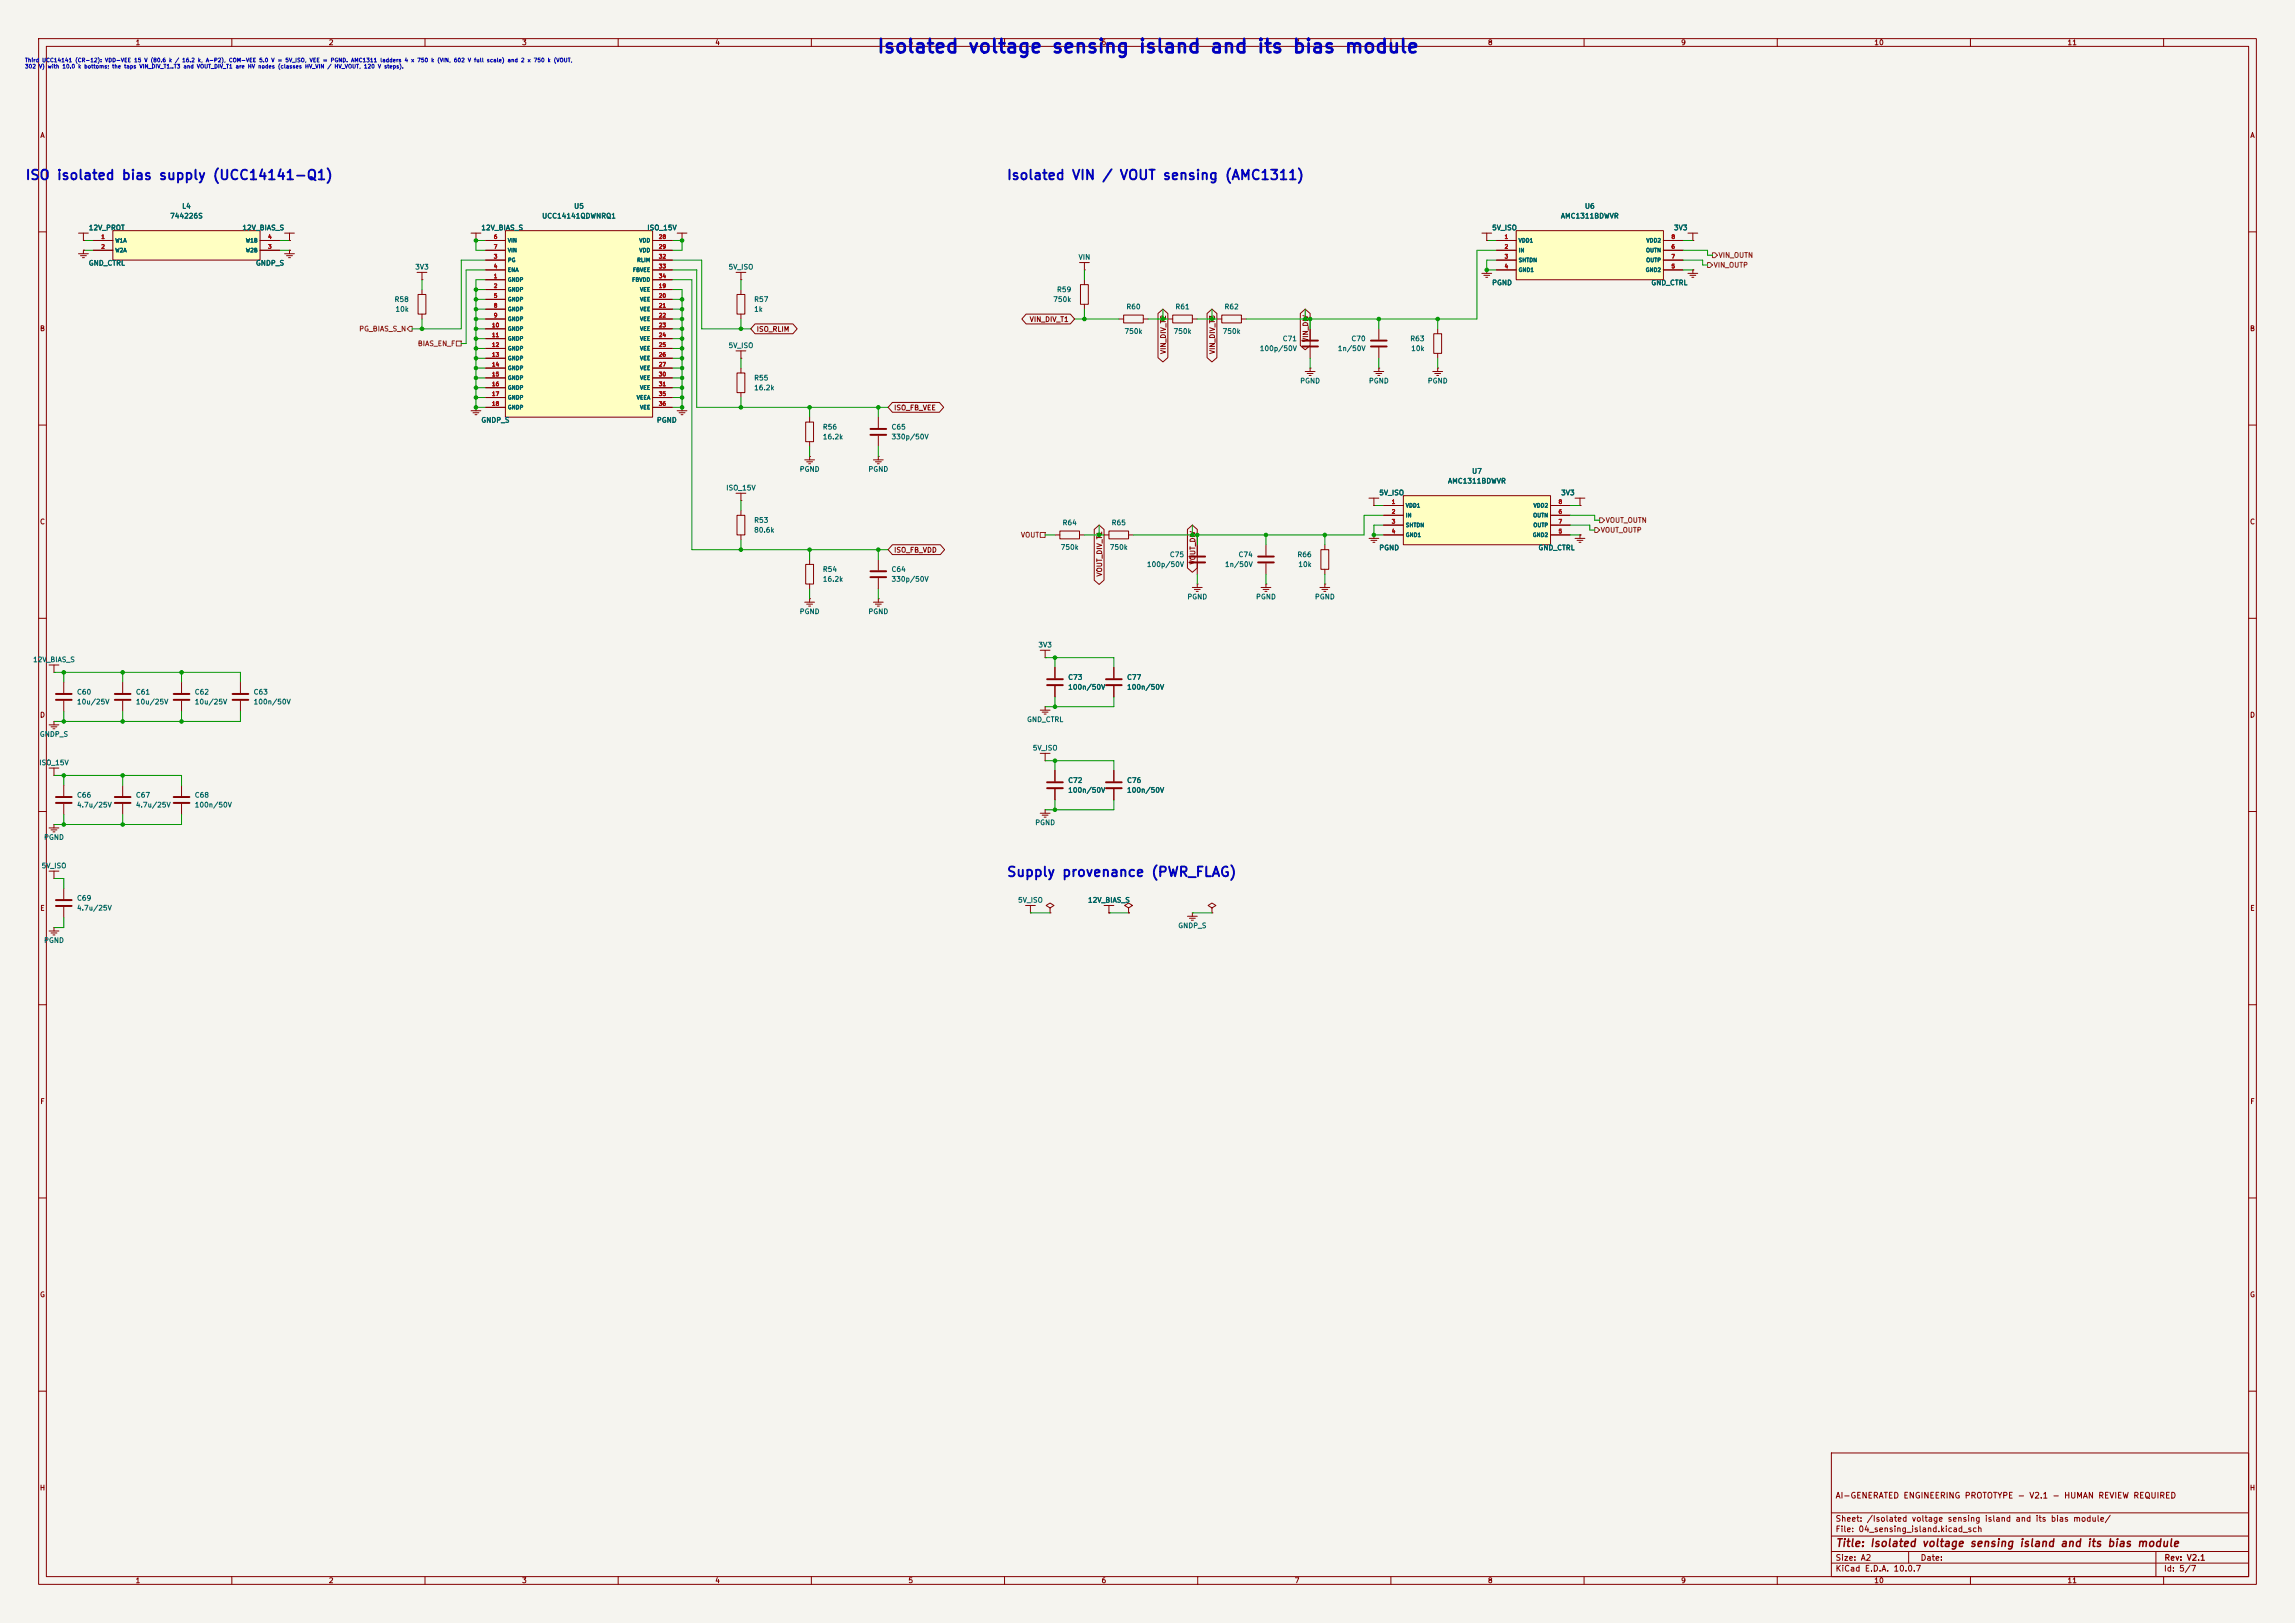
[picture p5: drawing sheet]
<svg xmlns="http://www.w3.org/2000/svg" width="594mm" height="420mm" viewBox="0 0 594 420" stroke-linecap="round" stroke-linejoin="round" font-family="sans-serif">
<defs><g id="words">
<text font-size="3.5" fill="#0000c2" x="226.8" y="14.6">Isolated voltage sensing island and its bias module</text>
<g font-size="2.5" fill="#0000c2">
<text x="6.4" y="47.2">ISO isolated bias supply (UCC14141-Q1)</text>
<text x="260.4" y="47.2">Isolated VIN / VOUT sensing (AMC1311)</text>
<text x="260.4" y="227.5">Supply provenance (PWR_FLAG)</text>
</g>
<text font-size="2" fill="#840000" x="475" y="400.8">Title: Isolated voltage sensing island and its bias module</text>
<g font-size="1.5" fill="#840000">
<text x="475" y="388.1">AI-GENERATED ENGINEERING PROTOTYPE - V2.1 - HUMAN REVIEW REQUIRED</text>
<text x="475" y="394.1">Sheet: /Isolated voltage sensing island and its bias module/</text>
<text x="475" y="396.8">File: 04_sensing_island.kicad_sch</text>
<text x="475" y="407">KiCad E.D.A. 10.0.7</text>
<text x="475" y="404.2">Size: A2</text>
<text x="497" y="404.2">Date:</text>
<text x="560" y="407">Id: 5/7</text>
<text x="560.1" y="404.2">Rev: V2.1</text>
</g>
<g font-size="1.3" fill="#840000">
<text x="35" y="12">1</text>
<text x="85" y="12">2</text>
<text x="135" y="12">3</text>
<text x="185" y="12">4</text>
<text x="235" y="12">5</text>
<text x="285" y="12">6</text>
<text x="335" y="12">7</text>
<text x="385" y="12">8</text>
<text x="435" y="12">9</text>
<text x="485" y="12">10</text>
<text x="535" y="12">11</text>
<text x="10.3" y="36">A</text>
<text x="582.3" y="36">A</text>
<text x="266.4" y="83.6">VIN_DIV_T1</text>
<text x="10.2" y="86">B</text>
<text x="195.7" y="86.1">ISO_RLIM</text>
<text x="338.9" y="88.6" transform="rotate(-90 338.9 88.6)">VIN_DIV</text>
<text x="582.2" y="86">B</text>
<text x="302" y="91.8" transform="rotate(-90 302 91.8)">VIN_DIV_T2</text>
<text x="314.7" y="91.8" transform="rotate(-90 314.7 91.8)">VIN_DIV_T3</text>
<text x="231.3" y="106.5">ISO_FB_VEE</text>
<text x="10.2" y="136">C</text>
<text x="582.2" y="136">C</text>
<text x="231.3" y="143.3">ISO_FB_VDD</text>
<text x="285.5" y="149.3" transform="rotate(-90 285.5 149.3)">VOUT_DIV_T1</text>
<text x="309.7" y="146.2" transform="rotate(-90 309.7 146.2)">VOUT_DIV</text>
<text x="10.2" y="186">D</text>
<text x="582.2" y="186">D</text>
<text x="10.3" y="236">E</text>
<text x="582.3" y="236">E</text>
<text x="10.3" y="286">F</text>
<text x="582.3" y="286">F</text>
<text x="10.2" y="336">G</text>
<text x="582.2" y="336">G</text>
<text x="10.2" y="386">H</text>
<text x="582.2" y="386">H</text>
<text x="35" y="410">1</text>
<text x="85" y="410">2</text>
<text x="135" y="410">3</text>
<text x="185" y="410">4</text>
<text x="235" y="410">5</text>
<text x="285" y="410">6</text>
<text x="335" y="410">7</text>
<text x="385" y="410">8</text>
<text x="435" y="410">9</text>
<text x="485" y="410">10</text>
<text x="535" y="410">11</text>
</g>
<g font-size="1.3" fill="#006464">
<text x="22.8" y="59.9">12V_PROT</text>
<text x="43.9" y="56.8">744226S</text>
<text x="47" y="54.3">L4</text>
<text x="62.6" y="59.9">12V_BIAS_S</text>
<text x="124.4" y="59.9">12V_BIAS_S</text>
<text x="140.2" y="56.8">UCC14141QDWNRQ1</text>
<text x="148.5" y="54.3">U5</text>
<text x="167.4" y="59.9">ISO_15V</text>
<text x="386.1" y="59.9">5V_ISO</text>
<text x="403.9" y="56.8">AMC1311BDWVR</text>
<text x="410.1" y="54.3">U6</text>
<text x="433.1" y="59.9">3V3</text>
<text x="22.8" y="69">GND_CTRL</text>
<text x="66.1" y="69">GNDP_S</text>
<text x="107.3" y="70.1">3V3</text>
<text x="188.4" y="70.1">5V_ISO</text>
<text x="279" y="67.5">VIN</text>
<text x="273.4" y="75.9">R59</text>
<text x="386.1" y="74.1">PGND</text>
<text x="427.3" y="74.1">GND_CTRL</text>
<text x="102" y="78.4">R58</text>
<text x="102.2" y="81">10k</text>
<text x="195.1" y="78.4">R57</text>
<text x="195.1" y="81">1k</text>
<text x="272.5" y="78.4">750k</text>
<text x="291.4" y="80.3">R60</text>
<text x="304.1" y="80.3">R61</text>
<text x="316.8" y="80.3">R62</text>
<text x="290.9" y="86.7">750k</text>
<text x="303.6" y="86.7">750k</text>
<text x="316.3" y="86.7">750k</text>
<text x="331.9" y="88.6">C71</text>
<text x="349.6" y="88.6">C70</text>
<text x="364.9" y="88.6">R63</text>
<text x="188.4" y="90.4">5V_ISO</text>
<text x="325.9" y="91.1">100p/50V</text>
<text x="346.1" y="91.1">1n/50V</text>
<text x="365.1" y="91.1">10k</text>
<text x="195.1" y="98.8">R55</text>
<text x="195.1" y="101.3">16.2k</text>
<text x="336.4" y="99.5">PGND</text>
<text x="354.2" y="99.5">PGND</text>
<text x="369.4" y="99.5">PGND</text>
<text x="124.4" y="109.7">GNDP_S</text>
<text x="169.9" y="109.7">PGND</text>
<text x="212.8" y="111.5">R56</text>
<text x="212.8" y="114">16.2k</text>
<text x="230.6" y="111.5">C65</text>
<text x="230.6" y="114">330p/50V</text>
<text x="206.9" y="122.4">PGND</text>
<text x="224.6" y="122.4">PGND</text>
<text x="374.6" y="125.4">AMC1311BDWVR</text>
<text x="380.9" y="122.9">U7</text>
<text x="187.8" y="127.2">ISO_15V</text>
<text x="356.9" y="128.5">5V_ISO</text>
<text x="403.9" y="128.5">3V3</text>
<text x="195.1" y="135.6">R53</text>
<text x="274.9" y="136.2">R64</text>
<text x="287.6" y="136.2">R65</text>
<text x="195.1" y="138.1">80.6k</text>
<text x="274.4" y="142.6">750k</text>
<text x="287.1" y="142.6">750k</text>
<text x="356.9" y="142.7">PGND</text>
<text x="398.1" y="142.7">GND_CTRL</text>
<text x="212.8" y="148.3">R54</text>
<text x="230.6" y="148.3">C64</text>
<text x="296.7" y="147">100p/50V</text>
<text x="302.7" y="144.5">C75</text>
<text x="316.9" y="147">1n/50V</text>
<text x="320.4" y="144.5">C74</text>
<text x="335.7" y="144.5">R66</text>
<text x="335.9" y="147">10k</text>
<text x="212.8" y="150.8">16.2k</text>
<text x="230.6" y="150.8">330p/50V</text>
<text x="307.2" y="155.4">PGND</text>
<text x="325" y="155.4">PGND</text>
<text x="340.2" y="155.4">PGND</text>
<text x="206.9" y="159.2">PGND</text>
<text x="224.6" y="159.2">PGND</text>
<text x="268.6" y="167.8">3V3</text>
<text x="8.4" y="171.7">12V_BIAS_S</text>
<text x="276.3" y="176.2">C73</text>
<text x="276.3" y="178.8">100n/50V</text>
<text x="291.6" y="176.2">C77</text>
<text x="291.6" y="178.8">100n/50V</text>
<text x="19.8" y="180">C60</text>
<text x="19.8" y="182.6">10u/25V</text>
<text x="35" y="180">C61</text>
<text x="35" y="182.6">10u/25V</text>
<text x="50.3" y="180">C62</text>
<text x="50.3" y="182.6">10u/25V</text>
<text x="65.5" y="180">C63</text>
<text x="65.5" y="182.6">100n/50V</text>
<text x="10.2" y="191">GNDP_S</text>
<text x="265.7" y="187.1">GND_CTRL</text>
<text x="267.2" y="194.5">5V_ISO</text>
<text x="10" y="198.3">ISO_15V</text>
<text x="276.3" y="202.9">C72</text>
<text x="291.6" y="202.9">C76</text>
<text x="19.8" y="206.7">C66</text>
<text x="19.8" y="209.2">4.7u/25V</text>
<text x="35" y="206.7">C67</text>
<text x="35" y="209.2">4.7u/25V</text>
<text x="50.3" y="206.7">C68</text>
<text x="50.3" y="209.2">100n/50V</text>
<text x="276.3" y="205.4">100n/50V</text>
<text x="291.6" y="205.4">100n/50V</text>
<text x="267.8" y="213.8">PGND</text>
<text x="11.3" y="217.6">PGND</text>
<text x="10.6" y="225">5V_ISO</text>
<text x="19.8" y="233.4">C69</text>
<text x="263.4" y="233.9">5V_ISO</text>
<text x="281.5" y="233.9">12V_BIAS_S</text>
<text x="19.8" y="235.9">4.7u/25V</text>
<text x="11.3" y="244.3">PGND</text>
<text x="304.8" y="240.5">GNDP_S</text>
</g>
<g font-size="1.3" fill="#725600">
<text x="443.4" y="69.5">VIN_OUTP</text>
<text x="444.7" y="67">VIN_OUTN</text>
<text x="92.8" y="86.1">PG_BIAS_S_N</text>
<text x="108" y="89.9">BIAS_EN_F</text>
<text x="415.5" y="135.6">VOUT_OUTN</text>
<text x="264.1" y="139.4">VOUT</text>
<text x="414.2" y="138.1">VOUT_OUTP</text>
</g>
<g font-size="1" fill="#0000c2">
<text x="6.4" y="16.3">Third</text>
<text x="6.4" y="17.9">302 V)</text>
<text x="10.8" y="16.3">UCC14141 (CR-12): VDD-VEE 15 V (80.6 k / 16.2 k, A-P2), COM-VEE 5.0 V = 5V_ISO, VEE = PGND. AMC1311 ladders 4 x 750 k (VIN, 602 V full scale) and 2 x 750 k (VOUT,</text>
<text x="12.3" y="17.9">with 10.0 k bottoms; the taps VIN_DIV_T1..T3 and VOUT_DIV_T1 are HV nodes (classes HV_VIN / HV_VOUT, 120 V steps).</text>
</g>
<g font-size="1" fill="#a90000">
<text x="26.1" y="62">1</text>
<text x="26.1" y="64.6">2</text>
<text x="69.3" y="64.6">3</text>
<text x="69.3" y="62">4</text>
<text x="127.7" y="62">6</text>
<text x="127.7" y="64.6">7</text>
<text x="170.4" y="62">28</text>
<text x="170.4" y="64.6">29</text>
<text x="389.3" y="62">1</text>
<text x="389.3" y="64.6">2</text>
<text x="432.5" y="64.6">6</text>
<text x="432.5" y="62">8</text>
<text x="127.7" y="67.1">3</text>
<text x="127.7" y="69.7">4</text>
<text x="170.4" y="67.1">32</text>
<text x="170.4" y="69.7">33</text>
<text x="389.3" y="67.1">3</text>
<text x="389.3" y="69.7">4</text>
<text x="432.5" y="69.7">5</text>
<text x="432.5" y="67.1">7</text>
<text x="127.7" y="72.2">1</text>
<text x="127.7" y="74.7">2</text>
<text x="127.7" y="77.3">5</text>
<text x="170.4" y="74.7">19</text>
<text x="170.4" y="77.3">20</text>
<text x="170.4" y="72.2">34</text>
<text x="127.7" y="79.8">8</text>
<text x="127.7" y="82.4">9</text>
<text x="170.4" y="79.8">21</text>
<text x="170.4" y="82.4">22</text>
<text x="127.2" y="84.9">10</text>
<text x="127.2" y="87.4">11</text>
<text x="127.2" y="90">12</text>
<text x="170.4" y="84.9">23</text>
<text x="170.4" y="87.4">24</text>
<text x="170.4" y="90">25</text>
<text x="127.2" y="92.5">13</text>
<text x="127.2" y="95.1">14</text>
<text x="170.4" y="92.5">26</text>
<text x="170.4" y="95.1">27</text>
<text x="127.2" y="97.6">15</text>
<text x="127.2" y="100.1">16</text>
<text x="170.4" y="97.6">30</text>
<text x="170.4" y="100.1">31</text>
<text x="127.2" y="102.7">17</text>
<text x="127.2" y="105.2">18</text>
<text x="170.4" y="102.7">35</text>
<text x="170.4" y="105.2">36</text>
<text x="360.1" y="130.6">1</text>
<text x="403.3" y="130.6">8</text>
<text x="360.1" y="133.2">2</text>
<text x="360.1" y="135.7">3</text>
<text x="403.3" y="133.2">6</text>
<text x="403.3" y="135.7">7</text>
<text x="360.1" y="138.2">4</text>
<text x="403.3" y="138.2">5</text>
</g>
<g font-size="1" fill="#006464">
<text x="29.7" y="63">W1A</text>
<text x="29.7" y="65.5">W2A</text>
<text x="63.5" y="65.5">W2B</text>
<text x="63.5" y="63">W1B</text>
<text x="131.3" y="63">VIN</text>
<text x="131.3" y="65.5">VIN</text>
<text x="165.3" y="63">VDD</text>
<text x="165.3" y="65.5">VDD</text>
<text x="392.9" y="63">VDD1</text>
<text x="392.9" y="65.5">IN</text>
<text x="425.9" y="65.5">OUTN</text>
<text x="426" y="63">VDD2</text>
<text x="131.3" y="68.1">PG</text>
<text x="131.3" y="70.6">ENA</text>
<text x="163.7" y="70.6">FBVEE</text>
<text x="164.8" y="68.1">RLIM</text>
<text x="392.9" y="68.1">SHTDN</text>
<text x="392.9" y="70.6">GND1</text>
<text x="425.8" y="70.6">GND2</text>
<text x="426" y="68.1">OUTP</text>
<text x="131.3" y="73.1">GNDP</text>
<text x="131.3" y="75.7">GNDP</text>
<text x="163.5" y="73.1">FBVDD</text>
<text x="165.5" y="75.7">VEE</text>
<text x="131.3" y="78.2">GNDP</text>
<text x="131.3" y="80.8">GNDP</text>
<text x="131.3" y="83.3">GNDP</text>
<text x="165.5" y="78.2">VEE</text>
<text x="165.5" y="80.8">VEE</text>
<text x="165.5" y="83.3">VEE</text>
<text x="131.3" y="85.8">GNDP</text>
<text x="131.3" y="88.4">GNDP</text>
<text x="165.5" y="85.8">VEE</text>
<text x="165.5" y="88.4">VEE</text>
<text x="131.3" y="90.9">GNDP</text>
<text x="131.3" y="93.5">GNDP</text>
<text x="165.5" y="90.9">VEE</text>
<text x="165.5" y="93.5">VEE</text>
<text x="131.3" y="96">GNDP</text>
<text x="131.3" y="98.5">GNDP</text>
<text x="131.3" y="101.1">GNDP</text>
<text x="165.5" y="96">VEE</text>
<text x="165.5" y="98.5">VEE</text>
<text x="165.5" y="101.1">VEE</text>
<text x="131.3" y="103.6">GNDP</text>
<text x="131.3" y="106.2">GNDP</text>
<text x="164.7" y="103.6">VEEA</text>
<text x="165.5" y="106.2">VEE</text>
<text x="363.7" y="131.6">VDD1</text>
<text x="396.8" y="131.6">VDD2</text>
<text x="363.7" y="134.1">IN</text>
<text x="363.7" y="136.6">SHTDN</text>
<text x="396.7" y="134.1">OUTN</text>
<text x="396.8" y="136.6">OUTP</text>
<text x="363.7" y="139.2">GND1</text>
<text x="396.6" y="139.2">GND2</text>
</g>
</g></defs>
<path d="M0 0h594v420h-594z" fill="#f5f4ef" stroke="#f5f4ef" stroke-width=".26"/>
<g fill="none" stroke="#840000" stroke-width=".26">
<path d="M10 10h574v400h-574zM12 12h570v396h-570zM60 10v2M110 10v2M160 10v2M210 10v2M260 10v2M310 10v2M360 10v2M410 10v2M460 10v2M510 10v2"/>
<path d="M560 10v2M10 60h2M20.3 60.3h2.6M20.3 65.7h2.6M20.8 66.2h1.6M21.3 66.7h.5M21.6 62.2h.1M21.6 64.8h.1M21.6 60.3v1.9M21.6 64.8v.9M73.7 60.3h2.5M74.9 62.2h.1"/>
<path d="M74.9 60.3v1.9M107.9 70.5h2.6M108.2 76.2h2v5.1h-2zM109.2 72.4h.1M109.2 70.5v1.9M109.2 74.9v1.3M582 60h2M109.2 81.3v1.3M10 110h2M582 110h2M190.5 127.6h2.5M190.8 133.4h2v5h-2z"/>
<path d="M191.8 129.5h.1M191.8 127.6v1.9M191.8 132.1v1.3M191.8 138.4v1.3M285.7 138.4h1.3M287 137.4h5.1v2h-5.1zM292.1 138.4h1.3M354.3 128.9h2.6M355.6 130.8h.1M355.6 128.9v1.9M10 160h2M12.7 172.1h2.5"/>
<path d="M14 174h.1M14 172.1v1.9M16.5 176.5v2.8M582 160h2M12.7 187.6h2.5M13.2 188.1h1.5M13.7 188.6h.5M14 186.7h.1M14 186.7v.9M16.5 181.4v2.8M10 210h2M12.7 214.2h2.5"/>
<path d="M13.2 214.8h1.5M13.7 215.3h.5M14 213.4h.1M14 213.4v.8M16.5 203.2v2.8M16.5 208v2.8M582 210h2M265.4 234.3h2.6M266.7 236.2h.1M266.7 234.3v1.9M285.7 234.3h2.6M287 236.2h.1"/>
<path d="M287 234.3v1.9M10 260h2M582 260h2M10 310h2M582 310h2M10 360h2M474 376h108v32h-108zM582 360h2M474 397.5h108M474 391.5h108M60 408v2M110 408v2"/>
<path d="M160 408v2M210 408v2M260 408v2M310 408v2M360 408v2M410 408v2M460 408v2M474 404.5h108M474 401.5h108M494 401.5v3M510 408v2M558 401.5v6.5"/>
<path d="M560 408v2"/>
</g>
<path d="M14.5 179.6h4M14.5 181.1h4M14.5 206.2h4M14.5 207.8h4" fill="none" stroke="#840000" stroke-width=".51"/>
<path d="M29.2 59.7h38.1v7.6h-38.1z" fill="#ffffc2"/>
<g fill="none" stroke="#840000" stroke-width=".26">
<path d="M29.2 59.7h38.1v7.6h-38.1zM24.1 62.2h5.1M24.1 64.8h5.1M67.3 62.2h5.1M67.3 64.8h5.1M73.7 65.7h2.5M74.2 66.2h1.5M74.7 66.7h.5M74.9 64.8h.1M74.9 64.8v.9M121.9 60.3h2.6M123.2 62.2h.1"/>
<path d="M123.2 60.3v1.9M279.4 67.9h2.5M279.7 73.7h2v5h-2zM280.7 69.9h.1M280.7 67.9v2M280.7 72.4v1.3M280.7 78.7v1.3M190.5 90.8h2.5M190.8 96.5h2v5.1h-2zM191.8 92.7h.1M191.8 90.8v1.9M191.8 95.3v1.2"/>
<path d="M289.6 82.6h1.2M290.8 81.5h5.1v2.1h-5.1zM295.9 82.6h1.3M175.3 106.3h2.5M175.8 106.8h1.5M176.3 107.3h.5M176.5 105.4h.1M176.5 105.4v.9M191.8 101.6v1.3M31.7 176.5v2.8M47 176.5v2.8M62.2 176.5v2.8"/>
<path d="M12.7 198.8h2.5M14 198.8v1.9M31.7 181.4v2.8M47 181.4v2.8M62.2 181.4v2.8M14 200.7h.1M31.7 203.2v2.8M31.7 208v2.8M47 203.2v2.8M47 208v2.8M12.7 225.4h2.5M14 227.3h.1"/>
<path d="M14 225.4v1.9M16.5 229.9v2.8M16.5 234.7v2.8M271.8 235l1-.7-1-.6-1 .6 1 .7v1.2M271.8 236.2h.1"/>
</g>
<path d="M29.7 179.6h4.1M45 179.6h4M60.2 179.6h4.1M29.7 181.1h4.1M45 181.1h4M60.2 181.1h4.1M29.7 206.2h4.1M29.7 207.8h4.1M45 206.2h4M45 207.8h4M14.5 232.9h4M14.5 234.4h4" fill="none" stroke="#840000" stroke-width=".51"/>
<path d="M130.8 59.7h38.1v48.3h-38.1z" fill="#ffffc2"/>
<g fill="none" stroke="#840000" stroke-width=".26">
<path d="M130.8 59.7h38.1v48.3h-38.1zM125.7 72.4h5.1M125.7 74.9h5.1M125.7 67.3h5.1M125.7 69.9h5.1M125.7 77.5h5.1M125.7 62.2h5.1M125.7 64.8h5.1M168.9 72.4h5.1M168.9 74.9h5.1M168.9 67.3h5.1M168.9 69.9h5.1"/>
<path d="M168.9 77.5h5.1M168.9 62.2h5.1M168.9 64.8h5.1M175.3 60.3h2.5M176.5 62.2h.1M176.5 60.3v1.9M190.5 70.5h2.5M190.8 76.2h2v5.1h-2zM191.8 72.4h.1M191.8 70.5v1.9M191.8 74.9v1.3M125.7 80h5.1"/>
<path d="M125.7 82.6h5.1M125.7 85.1h5.1M125.7 87.6h5.1M125.7 90.2h5.1M125.7 92.7h5.1M125.7 95.3h5.1M125.7 97.8h5.1M168.9 80h5.1M168.9 82.6h5.1M168.9 85.1h5.1M168.9 87.6h5.1M168.9 90.2h5.1"/>
<path d="M168.9 92.7h5.1M168.9 95.3h5.1M168.9 97.8h5.1M191.8 81.3v1.3M121.9 106.3h2.6M122.4 106.8h1.6M122.9 107.3h.5M123.2 105.4h.1M123.2 105.4v.9M125.7 100.3h5.1M125.7 102.9h5.1M125.7 105.4h5.1"/>
<path d="M168.9 100.3h5.1M168.9 102.9h5.1M168.9 105.4h5.1M354.3 139.3h2.6M354.8 139.8h1.6M355.6 138.4h.1M355.6 138.4v.9M355.3 140.3h.6M269.2 194.9h2.6M270.5 196.9h.1M270.5 194.9v2M12.7 240.9h2.5"/>
<path d="M13.2 241.4h1.5M13.7 241.9h.5M14 240h.1M14 240v.9"/>
</g>
<path d="M363.2 128.3h38.1v12.7h-38.1z" fill="#ffffc2"/>
<g fill="none" stroke="#840000" stroke-width=".26">
<path d="M383.5 60.3h2.6M383.5 70.7h2.6M384 71.2h1.6M384.6 71.8h.5M384.8 62.2h.1M384.8 69.9h.1M384.8 60.3v1.9M384.8 69.9v.8M436.9 60.3h2.5M436.9 70.7h2.5M437.4 71.2h1.5M437.9 71.8h.5"/>
<path d="M438.1 62.2h.1M438.1 69.9h.1M438.1 60.3v1.9M438.1 69.9v.8M371.1 86.4h2v5h-2zM372.1 85.1v1.3M372.1 91.4v1.3M208.3 119h2.5M208.5 109.2h2.1v5.1h-2.1zM208.8 119.5h1.5M209.5 118.1h.1M209.5 108v1.2"/>
<path d="M209.5 114.3v1.3M209.5 118.1v.9M226.1 119h2.5M226.6 119.5h1.5M227.3 118.1h.1M227.3 108v2.7M227.3 112.8v2.8M227.3 118.1v.9M209.3 120h.5M227.1 120h.5M273 138.4h1.3M274.3 137.4h5.1v2h-5.1z"/>
<path d="M279.4 138.4h1.3M358.1 130.8h5.1M358.1 133.4h5.1M358.1 135.9h5.1M358.1 138.4h5.1M363.2 128.3h38.1v12.7h-38.1zM401.3 130.8h5.1M401.3 133.4h5.1M401.3 135.9h5.1M401.3 138.4h5.1M407.7 128.9h2.5M407.7 139.3h2.5"/>
<path d="M408.2 139.8h1.5M408.9 130.8h.1M408.9 138.4h.1M408.9 128.9v1.9M408.9 138.4v.9M208.3 155.8h2.5M208.5 146.1h2.1v5h-2.1zM208.8 156.3h1.5M209.3 156.8h.5M209.5 154.9h.1M209.5 144.8v1.3M209.5 151.1v1.3"/>
<path d="M209.5 154.9v.9M226.1 155.8h2.5M226.6 156.3h1.5M227.1 156.8h.5M227.3 154.9h.1M227.3 144.8v2.8M227.3 149.6v2.8M227.3 154.9v.9M309.9 141v2.8M309.9 145.8v2.8M408.7 140.3h.5M269.2 168.3h2.6"/>
<path d="M270.5 170.2h.1M270.5 168.3v1.9M273 172.7v2.8M273 177.5v2.8M288.3 172.7v2.8M288.3 177.5v2.8M269.2 183.8h2.6M269.7 184.3h1.6M270.3 184.8h.5M270.5 182.9h.1M270.5 182.9v.9M269.2 210.4h2.6"/>
<path d="M269.7 210.9h1.6M270.3 211.5h.5M270.5 209.6h.1M270.5 209.6v.8M292.1 235l1-.7-1-.6-1 .6 1 .7v1.2M292.1 236.2h.1M307.3 237.1h2.6M307.8 237.6h1.6M308.4 238.1h.5M308.6 236.2h.1M308.6 236.2v.9M313.7 235l1-.7-1-.6-1 .6 1 .7v1.2"/>
<path d="M313.7 236.2h.1"/>
</g>
<path d="M225.3 111h4.1M225.3 112.5h4.1M225.3 147.8h4.1M225.3 149.4h4.1M307.8 144h4.1M307.8 145.5h4.1M271 175.8h4.1M271 177.3h4.1M286.3 175.8h4M286.3 177.3h4" fill="none" stroke="#840000" stroke-width=".51"/>
<path d="M392.4 59.7h38.1v12.7h-38.1z" fill="#ffffc2"/>
<g fill="none" stroke="#840000" stroke-width=".26">
<path d="M392.4 59.7h38.1v12.7h-38.1zM21.6 62.2h.1M21.6 64.8h.1M24.1 62.2h5.1M24.1 64.8h5.1M67.3 62.2h5.1M67.3 64.8h5.1M74.9 62.2h.1M74.9 64.8h.1M123.2 62.2h.1M125.7 62.2h5.1M125.7 64.8h5.1"/>
<path d="M125.7 67.3h5.1M125.7 69.9h5.1M125.7 72.4h5.1M125.7 74.9h5.1M125.7 77.5h5.1M168.9 62.2h5.1M168.9 64.8h5.1M168.9 67.3h5.1M168.9 69.9h5.1M168.9 72.4h5.1M168.9 74.9h5.1M168.9 77.5h5.1"/>
<path d="M176.5 62.2h.1M384.8 62.2h.1M384.8 69.9h.1M387.3 62.2h5.1M387.3 64.8h5.1M387.3 67.3h5.1M387.3 69.9h5.1M430.5 62.2h5.1M430.5 64.8h5.1M430.5 67.3h5.1M430.5 69.9h5.1M438.1 62.2h.1"/>
<path d="M438.1 69.9h.1M125.7 82.6h5.1M125.7 80h5.1M125.7 85.1h5.1M125.7 87.6h5.1M125.7 90.2h5.1M125.7 92.7h5.1M125.7 95.3h5.1M125.7 97.8h5.1M168.9 82.6h5.1M168.9 80h5.1M168.9 85.1h5.1"/>
<path d="M168.9 87.6h5.1M168.9 90.2h5.1M168.9 92.7h5.1M168.9 95.3h5.1M168.9 97.8h5.1M195.4 83.8h9.8l1.1 1.3-1.1 1.3h-9.8l-1.1-1.3zM265.6 81.3h11.4l1.1 1.3-1.1 1.2h-11.4l-1.1-1.2zM299.7 81.1l1.3-1.1 1.3 1.1v11.5l-1.3 1.1-1.3-1.1zM302.3 82.6h1.2M303.5 81.5h5.1v2.1h-5.1zM308.6 82.6h1.3M312.4 81.1l1.3-1.1 1.3 1.1v11.5l-1.3 1.1-1.3-1.1z"/>
<path d="M315 82.6h1.2M316.2 81.5h5.1v2.1h-5.1zM321.3 82.6h1.3M336.5 81.1l1.3-1.1 1.3 1.1v8.3l-1.3 1.1-1.3-1.1zM337.8 96.1h2.6M338.3 96.6h1.6M338.8 97.2h.5M339.1 95.3h.1M339.1 85.1v2.8M339.1 89.9v2.8M339.1 95.3v.8M355.6 96.1h2.5"/>
<path d="M356.1 96.6h1.5M356.6 97.2h.5M356.9 95.3h.1M356.9 85.1v2.8M356.9 89.9v2.8M356.9 95.3v.8M370.8 96.1h2.6M371.3 96.6h1.6M371.9 97.2h.5M372.1 95.3h.1M372.1 95.3v.8M123.2 105.4h.1"/>
<path d="M125.7 100.3h5.1M125.7 102.9h5.1M125.7 105.4h5.1M168.9 100.3h5.1M168.9 102.9h5.1M168.9 105.4h5.1M176.5 105.4h.1M231 104.1h12.1l1.2 1.3-1.2 1.3h-12.1l-1.1-1.3zM283.2 137l1.3-1.1 1.3 1.1v13.1l-1.3 1.1-1.3-1.1zM307.3 137l1.3-1.1 1.3 1.1v10l-1.3 1.1-1.3-1.1zM355.6 130.8h.1M355.6 138.4h.1"/>
<path d="M358.1 130.8h5.1M358.1 133.4h5.1M358.1 135.9h5.1M358.1 138.4h5.1M401.3 130.8h5.1M401.3 133.4h5.1M401.3 135.9h5.1M401.3 138.4h5.1M408.9 130.8h.1M408.9 138.4h.1M231 141h12.4l1.1 1.2-1.1 1.3h-12.4l-1.1-1.3zM308.6 152h2.5"/>
<path d="M309.1 152.5h1.5M309.6 153h.5M309.9 151.1h.1M309.9 151.1v.9M326.4 152h2.5M326.9 152.5h1.5M327.4 153h.5M327.7 151.1h.1M327.7 141v2.8M327.7 145.8v2.8M327.7 151.1v.9M341.6 152h2.6"/>
<path d="M341.9 142.2h2v5.1h-2zM342.1 152.5h1.6M342.6 153h.6M342.9 151.1h.1M342.9 141v1.2M342.9 147.3v1.3M342.9 151.1v.9M273 172.7v2.8M273 177.5v2.8M288.3 172.7v2.8M288.3 177.5v2.8M273 199.4v2.8"/>
<path d="M288.3 199.4v2.8M273 204.2v2.8M288.3 204.2v2.8M287 236.2h.1M292.1 236.2h.1"/>
</g>
<path d="M337.1 88.1h4M337.1 89.7h4M354.8 88.1h4.1M354.8 89.7h4.1M325.6 144h4.1M325.6 145.5h4.1M271 202.4h4.1M271 204h4.1M286.3 202.4h4M286.3 204h4" fill="none" stroke="#840000" stroke-width=".51"/>
<path d="M442 67.9h.6l.6 .7-.6 .6h-.6zM443.2 65.4h.7l.6 .6-.6 .7h-.7zM106 84.5h.7v1.2h-.7l-.6-.6zM118.1 88.3h1.3v1.2h-1.3zM269.2 137.8h1.3v1.3h-1.3zM412.7 136.5h.7l.6 .7-.6 .6h-.7zM414 134h.7l.6 .6-.6 .7h-.7z" fill="none" stroke="#725600" stroke-width=".26"/>
<g fill="none" stroke="#009600" stroke-width=".26">
<path d="M21.6 62.2h2.5M21.6 64.8h2.5M72.4 62.2h2.5M72.4 64.8h2.5M109.2 72.4v2.5M123.2 77.5h2.5M123.2 74.9h2.5M125.7 72.4h-2.5v33h2.5M125.7 62.2h-2.5v2.6h2.5M125.7 69.9h-5.1v19h-1.2M125.7 67.3h-6.3v17.8h-12.7M174 62.2h2.5v2.6h-2.5"/>
<path d="M174 74.9h2.5v30.5h-2.5M174 69.9h6.3v35.5h49.6M174 72.4h5.1v69.8h50.8M174 67.3h7.6v17.8h12.7M174 77.5h2.5M191.8 72.4v2.5M280.7 69.9v2.5M384.8 62.2h2.5M387.3 64.8h-5v17.8h-59.7M387.3 67.3h-2.5v2.6h2.5M435.6 69.9h2.5M435.6 62.2h2.5"/>
<path d="M435.6 67.3h5.1v1.3h1.3M435.6 64.8h6.4v1.2h1.2M109.2 82.6v2.5M123.2 90.2h2.5M123.2 92.7h2.5M123.2 95.3h2.5M123.2 97.8h2.5M123.2 80h2.5M123.2 82.6h2.5M123.2 85.1h2.5M123.2 87.6h2.5M174 90.2h2.5"/>
<path d="M174 92.7h2.5M174 95.3h2.5M174 97.8h2.5M174 80h2.5M174 82.6h2.5M174 85.1h2.5M174 87.6h2.5M191.8 82.6v2.5M191.8 92.7v2.6M278.1 82.6h11.5M280.7 80v2.6M297.2 82.6h5.1"/>
<path d="M301 80v2.6M309.9 82.6h5.1M313.7 80v2.6M337.8 80v2.6M339.1 82.6v2.5M339.1 92.7v2.6M356.9 82.6v2.5M356.9 92.7v2.6M372.1 82.6v2.5M372.1 92.7v2.6M123.2 100.3h2.5M123.2 102.9h2.5"/>
<path d="M174 100.3h2.5M174 102.9h2.5M191.8 102.9v2.5M209.5 105.4v2.6M209.5 115.6v2.5M227.3 105.4v2.6M227.3 115.6v2.5M191.8 129.5v2.6M191.8 139.7v2.5M270.5 138.4h2.5M280.7 138.4h5M284.5 135.9v2.5"/>
<path d="M308.6 135.9v2.5M309.9 138.4v2.6M327.7 138.4v2.6M342.9 138.4v2.6M355.6 130.8h2.5M358.1 133.4h-5v5h-59.7M358.1 135.9h-2.5v2.5h2.5M406.4 130.8h2.5M406.4 133.4h6.3v1.2h1.3M406.4 138.4h2.5M406.4 135.9h5.1v1.3h1.2M209.5 142.2v2.6"/>
<path d="M209.5 152.4v2.5M227.3 142.2v2.6M227.3 152.4v2.5M309.9 148.6v2.5M327.7 148.6v2.5M342.9 148.6v2.5M14 174h48.2v2.5M16.5 174v2.5M31.7 174v2.5M47 174v2.5M270.5 170.2h17.8v2.5M273 170.2v2.5"/>
<path d="M16.5 184.2v2.5M31.7 184.2v2.5M47 184.2v2.5M62.2 184.2v2.5h-48.2M270.5 196.9h17.8v2.5M273 180.3v2.6M273 196.9v2.5M288.3 180.3v2.6h-17.8M14 200.7h33v2.5M16.5 200.7v2.5M16.5 210.8v2.6M31.7 200.7v2.5"/>
<path d="M31.7 210.8v2.6M47 210.8v2.6h-33M273 207v2.6M288.3 207v2.6h-17.8M14 227.3h2.5v2.6M16.5 237.5v2.5h-2.5M266.7 236.2h5.1M287 236.2h5.1M308.6 236.2h5.1"/>
</g>
<g fill="#009600" stroke="#009600" stroke-width=".26">
<circle cx="31.7" cy="186.7" r=".46"/>
<circle cx="16.5" cy="186.7" r=".46"/>
<circle cx="16.5" cy="213.4" r=".46"/>
<circle cx="31.7" cy="174" r=".46"/>
<circle cx="16.5" cy="174" r=".46"/>
<circle cx="47" cy="186.7" r=".46"/>
<circle cx="47" cy="174" r=".46"/>
<circle cx="16.5" cy="200.7" r=".46"/>
<circle cx="31.7" cy="213.4" r=".46"/>
<circle cx="31.7" cy="200.7" r=".46"/>
<circle cx="123.2" cy="87.6" r=".46"/>
<circle cx="123.2" cy="80" r=".46"/>
<circle cx="123.2" cy="82.6" r=".46"/>
<circle cx="109.2" cy="85.1" r=".46"/>
<circle cx="123.2" cy="85.1" r=".46"/>
<circle cx="123.2" cy="74.9" r=".46"/>
<circle cx="123.2" cy="77.5" r=".46"/>
<circle cx="123.2" cy="62.2" r=".46"/>
<circle cx="191.8" cy="105.4" r=".46"/>
<circle cx="191.8" cy="85.1" r=".46"/>
<circle cx="176.5" cy="105.4" r=".46"/>
<circle cx="191.8" cy="142.2" r=".46"/>
<circle cx="176.5" cy="100.3" r=".46"/>
<circle cx="176.5" cy="90.2" r=".46"/>
<circle cx="176.5" cy="92.7" r=".46"/>
<circle cx="176.5" cy="95.3" r=".46"/>
<circle cx="176.5" cy="97.8" r=".46"/>
<circle cx="176.5" cy="102.9" r=".46"/>
<circle cx="123.2" cy="105.4" r=".46"/>
<circle cx="123.2" cy="102.9" r=".46"/>
<circle cx="123.2" cy="97.8" r=".46"/>
<circle cx="123.2" cy="100.3" r=".46"/>
<circle cx="123.2" cy="90.2" r=".46"/>
<circle cx="123.2" cy="92.7" r=".46"/>
<circle cx="123.2" cy="95.3" r=".46"/>
<circle cx="176.5" cy="87.6" r=".46"/>
<circle cx="176.5" cy="62.2" r=".46"/>
<circle cx="176.5" cy="77.5" r=".46"/>
<circle cx="176.5" cy="80" r=".46"/>
<circle cx="176.5" cy="82.6" r=".46"/>
<circle cx="176.5" cy="85.1" r=".46"/>
<circle cx="313.7" cy="82.6" r=".46"/>
<circle cx="280.7" cy="82.6" r=".46"/>
<circle cx="301" cy="82.6" r=".46"/>
<circle cx="355.6" cy="138.4" r=".46"/>
<circle cx="284.5" cy="138.4" r=".46"/>
<circle cx="309.9" cy="138.4" r=".46"/>
<circle cx="308.6" cy="138.4" r=".46"/>
<circle cx="273" cy="182.9" r=".46"/>
<circle cx="273" cy="170.2" r=".46"/>
<circle cx="209.5" cy="105.4" r=".46"/>
<circle cx="227.3" cy="105.4" r=".46"/>
<circle cx="227.3" cy="142.2" r=".46"/>
<circle cx="209.5" cy="142.2" r=".46"/>
<circle cx="384.8" cy="69.9" r=".46"/>
<circle cx="356.9" cy="82.6" r=".46"/>
<circle cx="372.1" cy="82.6" r=".46"/>
<circle cx="342.9" cy="138.4" r=".46"/>
<circle cx="337.8" cy="82.6" r=".46"/>
<circle cx="339.1" cy="82.6" r=".46"/>
<circle cx="327.7" cy="138.4" r=".46"/>
<circle cx="273" cy="209.6" r=".46"/>
<circle cx="273" cy="196.9" r=".46"/>
</g>
<use href="#words"/>
</svg>
